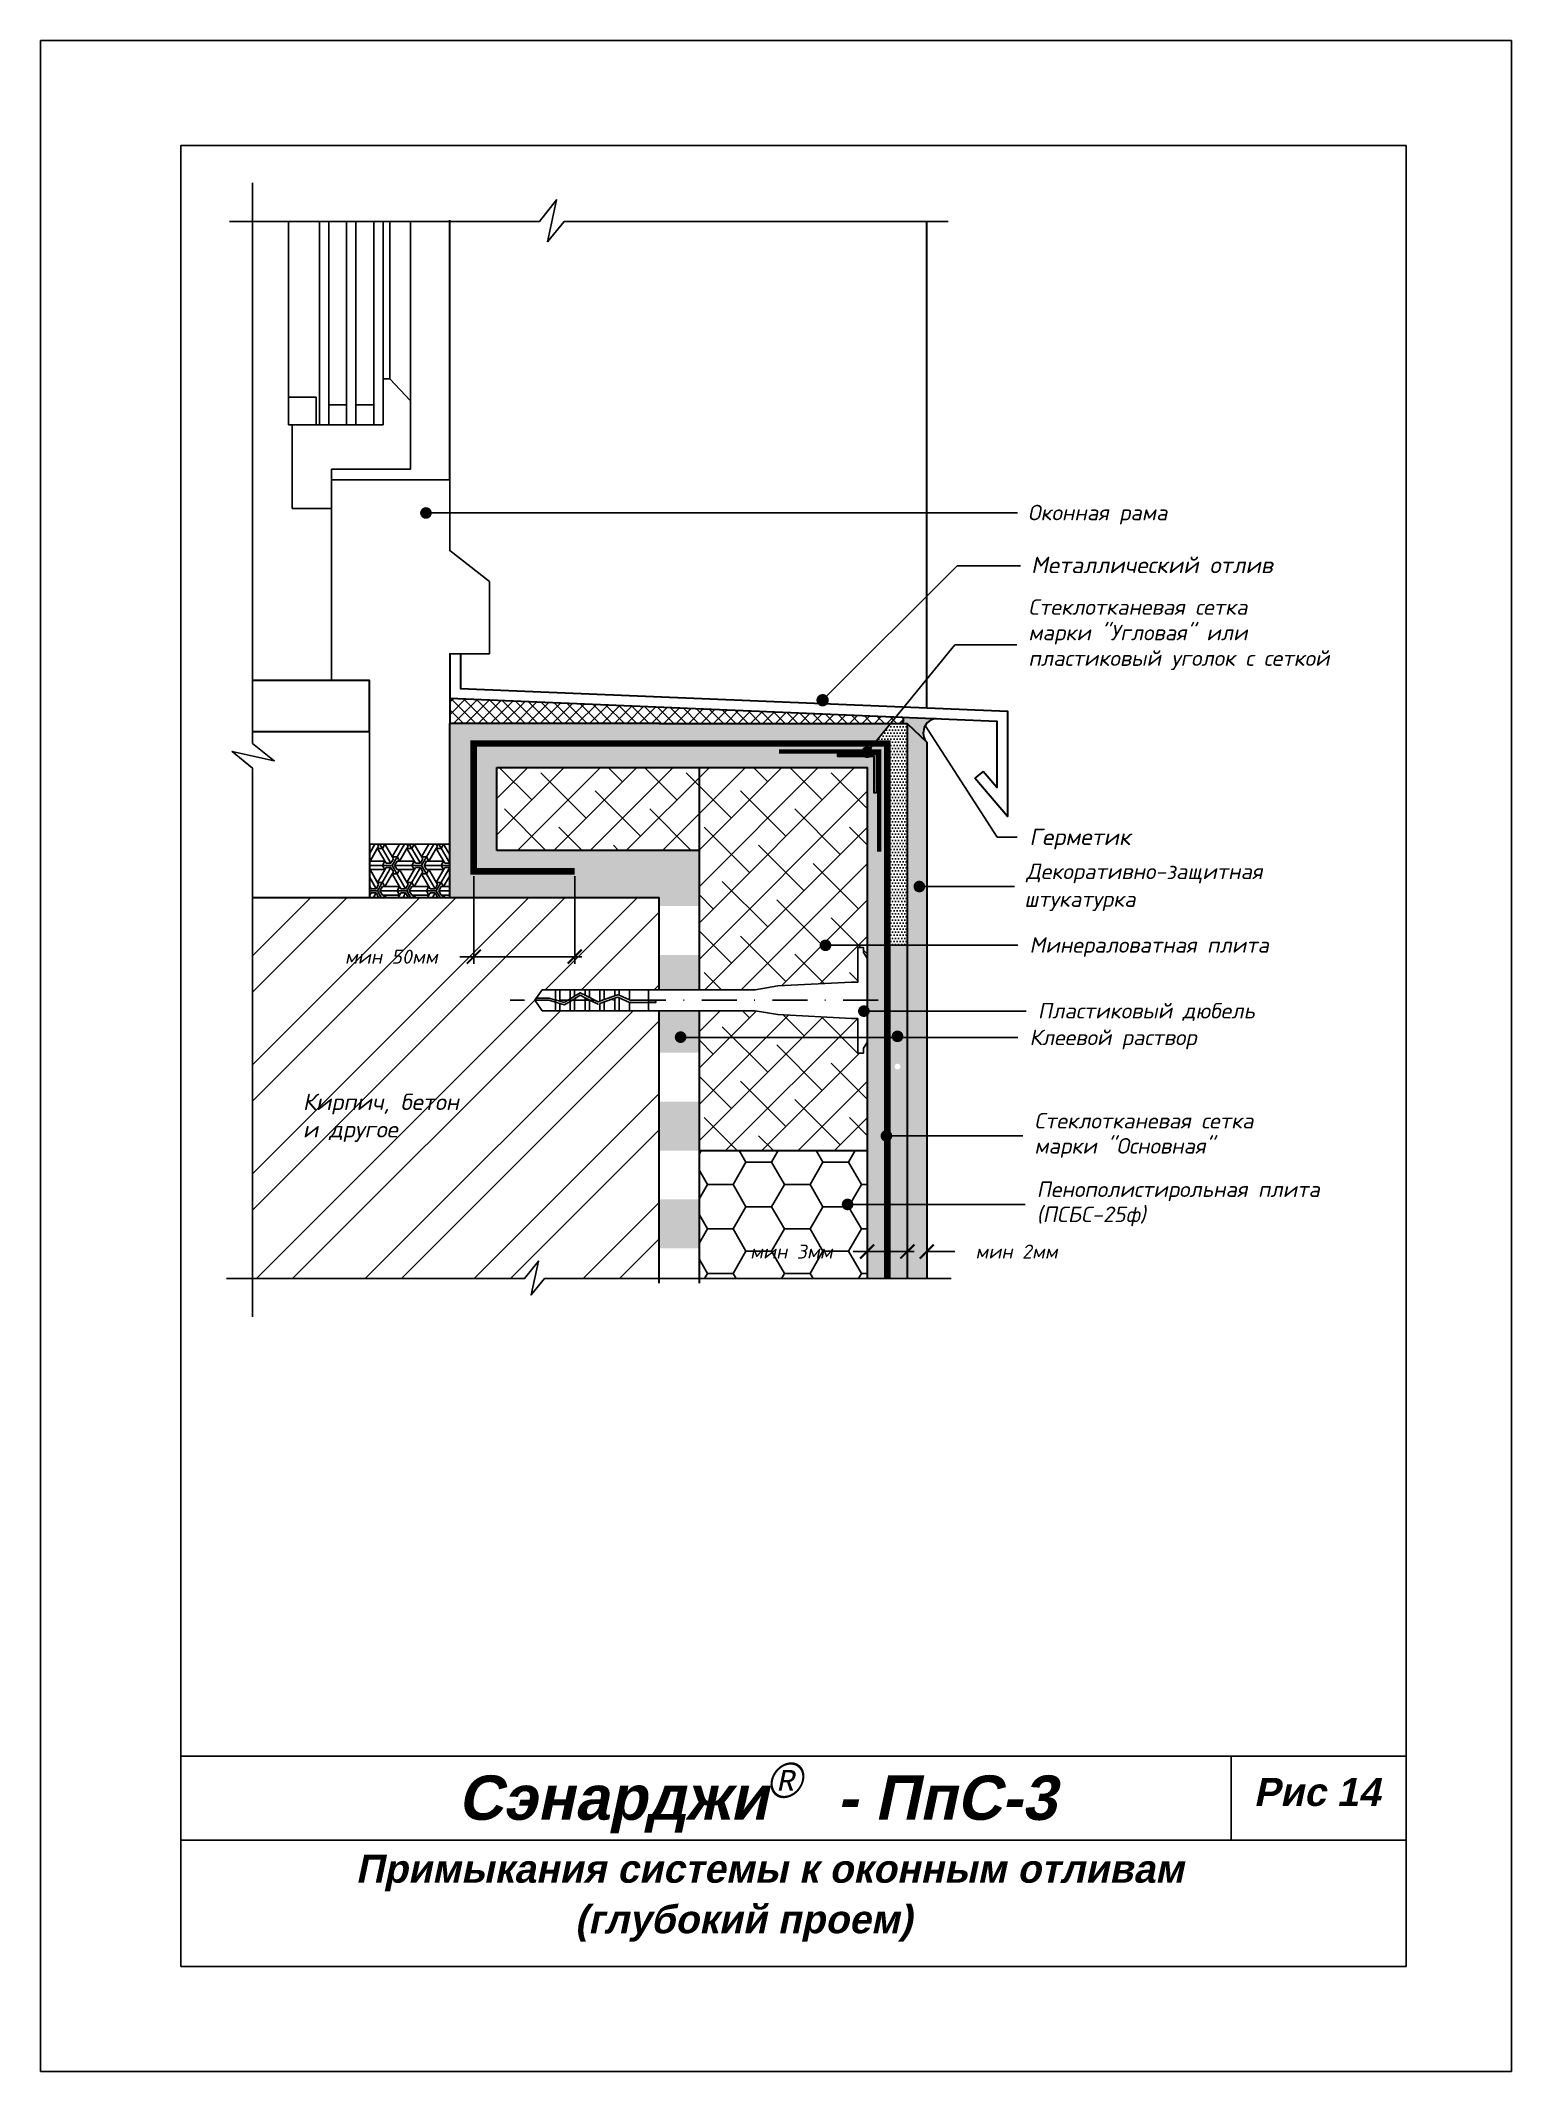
# Model space of a CAD drawing. Header units: inches. Extents: x 47 to 4151, y -1120 to 1902.
# Drawn here: x 676.8 to 886.8, y 1282.8 to 1572.8 of the extents above; entities that cross this region are included whole.
import ezdxf

# ---------------------------------------------------------------- set-up
doc = ezdxf.new("R2010")
doc.units = ezdxf.units.IN
doc.header["$LTSCALE"] = 10
doc.header["$MEASUREMENT"] = 0
doc.linetypes.add('DASHDOT', pattern=[1, 0.5, -0.25, 0, -0.25])
doc.linetypes.add('HIDDEN', pattern=[0.375, 0.25, -0.125])
doc.layers.add('dim', color=160, linetype='Continuous', lineweight=15)
doc.layers.add('Layer1', color=108, linetype='Continuous', lineweight=30)
for name, color, linetype in [('DUBEL', 142, 'Continuous'), ('hatch', 240, 'Continuous'), ('ndp', 242, 'Continuous'), ('ramka', 248, 'Continuous'), ('wind', 82, 'Continuous')]:
    doc.layers.add(name, color=color, linetype=linetype)
doc.layers.add('list', color=5, linetype='Continuous', plot=False)
doc.styles.add('ndp', font='ARIALBD.TTF', dxfattribs={"oblique": 12})
doc.styles.add('style2', font='romans.shx', dxfattribs={"oblique": 12})
doc.dimstyles.new('1', dxfattribs={"dimtxt": 2, "dimasz": 2, "dimexe": 1, "dimexo": 0.7, "dimgap": 2, "dimtad": 0, "dimtih": 1, "dimtoh": 1, "dimdec": 4, "dimzin": 0, "dimdsep": 46, "dimtxsty": 'style2', "dimblk": 'ARCHTICK', "dimcen": 1.5, "dimdle": 1, "dimadec": 0, "dimazin": 0, "dimtfac": 1, "dimtdec": 4, "dimtofl": 0, "dimtmove": 0, "dimatfit": 2, "dimldrblk": 'DOTSMALL', "dimfxl": 1, "dimtolj": 1, "dimtzin": 0, "dimarcsym": 0})
pattern_1 = [(0, (-1389.02083, 1920.61454), (0.21875, 0.4375), [0, -0.4375])]
pattern_2 = [(45, (-1389.021, 1920.6145), (-2.592209, 2.592209), []), (135, (-1389.021, 1920.6145), (-7.776626, 2.592209), [9.164842, -5.498905])]

msp = doc.modelspace()

# ---------------------------------------------------------------- texts
at = {"layer": 'ndp', "oblique": 12}
for s, height, style, p in [('Оконная рама', 2.21386006, 'style2', (817.805042, 1504.317033)), ('Металлический отлив', 2.34619952, 'style2', (818.263681, 1496.770543)), ('Стеклотканевая сетка', 2.21386006, 'style2', (817.875678, 1490.831013)), ('марки "Угловая" или', 2.21386006, 'style2', (817.875678, 1487.180387)), ('пластиковый уголок с сеткой', 2.21386006, 'style2', (817.875678, 1483.529761)), ('Герметик', 2.3461995, 'style2', (818.016333, 1457.943849)), ('Декоративно-защитная', 2.21386006, 'style2', (817.575499, 1453.077745)), ('штукатурка', 2.2138601, 'style2', (817.306341, 1449.119643)), ('Минераловатная плита', 2.21386006, 'style2', (818.034592, 1442.573195)), ('Пластиковый дюбель', 2.21386006, 'style2', (819.226442, 1433.178265)), ('Клеевой раствор', 2.21386006, 'style2', (818.034592, 1429.37054)), ('Кирпич, бетон', 2.34619952, 'style2', (714.285593, 1420.100244)), ('Стеклотканевая сетка', 2.21386006, 'style2', (818.731831, 1417.466168)), ('и другое', 2.3461995, 'style2', (714.285593, 1416.184104)), ('марки "Основная"', 2.21386006, 'style2', (818.731831, 1413.881823)), ('Пенополистирольная плита', 2.21386006, 'style2', (819.058824, 1407.683404)), ('(ПСБС-25ф)', 2.2138601, 'style2', (819.058824, 1404.099059)), ('Сэнарджи    - ПпС-3', 6.33260053, 'ndp', (736.423232, 1318.743224)), ('Рис 14', 4, 'ndp', (850.049942, 1320.720938)), ('Примыкания системы к оконным отливам', 4, 'ndp', (721.830392, 1309.7543)), ('(глубокий проем)', 4, 'ndp', (753.117478, 1302.540608))]:
    msp.add_text(s, height=height, dxfattribs=dict(at, style=style)).set_placement(p)
at = {"layer": 'ndp', "insert": (780.486035, 1326.882309), "char_height": 5, "attachment_point": 1, "style": 'style2'}
msp.add_mtext('{\\fCentury Gothic|b0|i0|c204|p32;®}', dxfattribs=at)

# ---------------------------------------------------------------- blocks, each defined once
blk = doc.blocks.new('_ArchTick')
at = {"layer": 'DUBEL', "color": 0, "const_width": 0.15}
blk.add_lwpolyline([(-0.5, -0.5), (0.5, 0.5)], dxfattribs=at)
blk = doc.blocks.new('*D36')
at = {"layer": 'Defpoints', "color": 0}
for p in [(794.86, 1400.83), (800.59, 1401.3), (794.86, 1399.89)]:
    blk.add_point(p, dxfattribs=at)
at = {"layer": 'dim', "color": 0, "lineweight": -2}
for p, q in [((794.86, 1399.89), (792.86, 1399.89)), ((794.86, 1400.13), (794.86, 1398.89)), ((801.59, 1399.89), (794.86, 1399.89)), ((800.59, 1400.6), (800.59, 1398.89))]:
    blk.add_line(p, q, dxfattribs=at)
at = {"layer": 'dim', "color": 0, "lineweight": -2, "xscale": 2, "yscale": 2, "zscale": 2, "rotation": 180}
blk.add_blockref('_ArchTick', (794.86, 1399.89), dxfattribs=at)
at = {"layer": 'dim', "color": 0, "lineweight": -2, "xscale": 2, "yscale": 2, "zscale": 2}
blk.add_blockref('_ArchTick', (800.59, 1399.89), dxfattribs=at)
at = {"layer": 'dim', "color": 0, "insert": (784.04, 1399.89), "char_height": 2, "attachment_point": 5, "style": 'style2'}
blk.add_mtext('\\A1;{\\fRomanS|b0|i0|c204|p2;мин 3мм}', dxfattribs=at)
blk = doc.blocks.new('_DotSmall')
at = {"layer": 'DUBEL', "color": 0, "const_width": 0.5}
blk.add_lwpolyline([(-0.0625, 0, 1), (0.0625, 0, 1)], format="xyb", close=True, dxfattribs=at)
blk = doc.blocks.new('*D37')
at = {"layer": 'Defpoints', "color": 0}
for p in [(800.59, 1401.3), (803.37, 1401.4), (803.37, 1399.89)]:
    blk.add_point(p, dxfattribs=at)
at = {"layer": 'dim', "color": 0, "lineweight": -2}
for p, q in [((800.59, 1399.89), (798.59, 1399.89)), ((800.59, 1400.6), (800.59, 1398.89)), ((803.37, 1400.7), (803.37, 1398.89)), ((803.37, 1399.89), (807.37, 1399.89))]:
    blk.add_line(p, q, dxfattribs=at)
at = {"layer": 'dim', "color": 0, "lineweight": -2, "xscale": 2, "yscale": 2, "zscale": 2}
blk.add_blockref('_ArchTick', (800.59, 1399.89), dxfattribs=at)
at = {"layer": 'dim', "color": 0, "lineweight": -2, "xscale": 2, "yscale": 2, "zscale": 2, "rotation": 180}
blk.add_blockref('_ArchTick', (803.37, 1399.89), dxfattribs=at)
at = {"layer": 'dim', "color": 0, "insert": (816.19, 1399.89), "char_height": 2, "attachment_point": 5, "style": 'style2'}
blk.add_mtext('\\A1;{\\fRomanS|b0|i0|c204|p2;мин 2мм}', dxfattribs=at)
blk = doc.blocks.new('*D38')
at = {"layer": 'Defpoints', "color": 0}
for p in [(738.7, 1454.18), (753.11, 1454.18), (738.7, 1442)]:
    blk.add_point(p, dxfattribs=at)
at = {"layer": 'dim', "color": 0, "lineweight": -2}
for p, q in [((738.7, 1453.48), (738.7, 1441)), ((753.11, 1453.48), (753.11, 1441)), ((738.7, 1442), (736.7, 1442)), ((754.11, 1442), (738.7, 1442))]:
    blk.add_line(p, q, dxfattribs=at)
at = {"layer": 'dim', "color": 0, "lineweight": -2, "xscale": 2, "yscale": 2, "zscale": 2, "rotation": 180}
blk.add_blockref('_ArchTick', (738.7, 1442), dxfattribs=at)
at = {"layer": 'dim', "color": 0, "lineweight": -2, "xscale": 2, "yscale": 2, "zscale": 2}
blk.add_blockref('_ArchTick', (753.11, 1442), dxfattribs=at)
at = {"layer": 'dim', "color": 0, "insert": (726.92, 1442), "char_height": 2, "attachment_point": 5, "style": 'style2'}
blk.add_mtext('\\A1;{\\fRomanS|b0|i0|c204|p2;мин 50мм}', dxfattribs=at)

# ---------------------------------------------------------------- dimensions: what is measured, and where the dimension line sits
at = {"layer": 'dim'}
for base, p1, p2, text, picture, middle in [((738.698706, 1442.001808), (753.11128, 1454.176088), (738.698706, 1454.176088), '{\\fRomanS|b0|i0|c204|p2;мин 50мм}', '*D38', (726.915879, 1442.001808)), ((794.86281, 1399.891029), (800.587086, 1401.30391), (794.86281, 1400.833461), '{\\fRomanS|b0|i0|c204|p2;мин 3мм}', '*D36', (784.043189, 1399.891029)), ((803.373548, 1399.891029), (800.587086, 1401.30391), (803.373548, 1401.398102), '{\\fRomanS|b0|i0|c204|p2;мин 2мм}', '*D37', (816.193169, 1399.891029))]:
    dim = msp.add_linear_dim(base=base, p1=p1, p2=p2, text=text, dimstyle='1', dxfattribs=at)
    dim.commit()
    dim.dimension.update_dxf_attribs({"geometry": picture, "text_midpoint": middle})

# ---------------------------------------------------------------- hatches: boundary and pattern name
at = {"layer": 'hatch'}
h = msp.add_hatch(dxfattribs=at)
h.set_pattern_fill('ANSI37', color=256, scale=10, style=0)
h.set_pattern_definition([(45, (-1162.964, 1920.6145), (-0.8838835, 0.8838835), []), (135, (-1162.964, 1920.6145), (-0.8838835, -0.8838835), [])])
h.paths.add_polyline_path([(735.274764, 1478.909146), (735.274764, 1475.309778), (765.178587, 1475.309778), (799.785928, 1475.309778, 0.7059517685), (799.699638, 1476.223591)])
msp.add_hatch(color=256, dxfattribs=at).paths.add_polyline_path([(803.373548, 1472.61781, -0.6059649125), (804.723597, 1476.014167), (799.699638, 1476.223591, -0.7059517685), (799.785928, 1475.309778), (800.587086, 1475.309778)])
h = msp.add_hatch(dxfattribs=at)
h.set_pattern_fill('DOTS', color=256, scale=7, style=0)
h.set_pattern_definition(pattern_1)
h.paths.add_polyline_path([(770.902864, 1457.16498), (741.972962, 1457.16498), (741.972962, 1469.01724), (770.902864, 1469.01724), (794.86281, 1469.01724), (794.86281, 1450.416857), (794.86281, 1443.623431), (800.587086, 1443.623431), (800.587086, 1475.309778), (765.178587, 1475.309778), (735.274764, 1475.309778), (735.274764, 1450.466782), (765.178587, 1450.466782), (765.178587, 1449.248229), (770.902864, 1449.248229)])
h.paths.add_polyline_path([(794.46269, 1471.307268), (795.262068, 1471.307268, 0.7582075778)], flags=16)
h.paths.add_polyline_path([(790.663768, 1470.572067), (790.663768, 1470.900922), (796.17823, 1470.900922), (796.17823, 1465.38646), (795.849375, 1465.38646), (795.849375, 1470.572067)], flags=16)
h.paths.add_polyline_path([(800.587086, 1475.309778), (798.219431, 1475.309778), (795.884225, 1472.44764), (797.724948, 1472.44764), (797.724948, 1443.623431), (800.587086, 1443.623431)], flags=16)
h.paths.add_polyline_path([(800.587086, 1443.623431), (797.724948, 1443.623431), (797.724948, 1434.228501), (800.587086, 1434.228501)])
h.paths.add_polyline_path([(797.724948, 1443.623431), (794.86281, 1443.623431), (794.86281, 1434.228501), (797.724948, 1434.228501)])
h.paths.add_polyline_path([(797.724948, 1434.228501), (794.86281, 1434.228501), (794.86281, 1396.025582), (797.724948, 1396.025582), (797.724948, 1416.004714, -0.4934500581), (797.202021, 1416.405563, -0.4934500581), (797.724948, 1416.806412)])
h.paths.add_polyline_path([(800.587086, 1434.228501), (797.724948, 1434.228501), (797.724948, 1416.806412, -0.3391810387), (798.032218, 1416.405563), (800.587086, 1416.405563), (800.587086, 1426.309443), (799.609023, 1426.309443, -1), (798.778825, 1426.309443, -1), (799.609023, 1426.309443), (800.587086, 1426.309443)])
h.paths.add_polyline_path([(800.587086, 1416.405563), (798.032218, 1416.405563, -0.3391810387), (797.724948, 1416.004714), (797.724948, 1396.025582), (800.587086, 1396.025582)])
h.paths.add_polyline_path([(770.902864, 1442.26134), (765.178587, 1442.26134), (765.178587, 1437.271841), (770.902864, 1437.271841)])
h.paths.add_polyline_path([(770.902864, 1434.267458), (765.178587, 1434.267458), (765.178587, 1428.287562), (770.902864, 1428.287562)])
h.paths.add_polyline_path([(770.902864, 1421.300673), (765.178587, 1421.300673), (765.178587, 1414.313784), (770.902864, 1414.313784)])
h.paths.add_polyline_path([(770.902864, 1407.326895), (765.178587, 1407.326895), (765.178587, 1400.340006), (770.902864, 1400.340006)])
h = msp.add_hatch(dxfattribs=at)
h.set_pattern_fill('DOTS', color=256, scale=7, style=0)
h.set_pattern_definition(pattern_1)
h.paths.add_polyline_path([(797.724948, 1443.623431), (800.587086, 1443.623431), (800.587086, 1475.309778), (798.219431, 1475.309778), (795.884225, 1472.44764), (797.724948, 1472.44764)])
h = msp.add_hatch(dxfattribs=at)
h.set_pattern_fill('AR-CONC', color=256, scale=0.293275, style=0)
h.set_pattern_definition([(50, (-1162.964, 1920.6145), (2.1035444, -0.1840363), [0.2199562, -2.4195183]), (355, (-1162.964, 1920.6145), (-0.406923, 2.205991), [0.175965, -1.9356146]), (100.4514, (-1162.7887, 1920.5992), (1.696623, 2.0219534), [0.186934, -2.0562741]), (46.1842, (-1162.964, 1921.201), (3.1299506, -0.4854258), [0.3299343, -3.6292774]), (96.6356, (-1162.7032, 1921.1606), (2.7411315, 2.8568436), [0.280401, -3.0844107]), (351.1842, (-1162.964, 1921.201), (2.7411293, 2.856846), [0.2639474, -2.903422]), (21, (-1162.6707, 1921.0545), (1.7505788, -1.1807803), [0.2199562, -2.4195183]), (326, (-1162.6707, 1921.0545), (0.713583, 2.1266834), [0.175965, -1.9356146]), (71.4514, (-1162.5249, 1920.956), (2.4641624, 0.9459011), [0.186934, -2.0562741]), (37.5, (-1162.964, 1920.61454), (0.0356618, 0.97629425), [0, -1.9121526, 0, -1.9649421, 0, -1.9429465]), (7.5, (-1162.964, 1920.6145), (0.77151703, 1.1567107), [0, -1.1203103, 0, -1.8681614, 0, -0.7405192]), (327.5, (-1163.618, 1920.61454), (1.56556743, -0.0661478), [0, -0.73318735, 0, -2.2875445, 0, -3.0353956]), (317.5, (-1163.9113, 1920.6145), (1.7103389, 0.2935828), [0, -0.9531436, 0, -1.5191642, 0, -2.1555708])])
h.paths.add_polyline_path([(803.373548, 1472.61781), (800.587086, 1475.309778), (800.587086, 1396.025582), (803.373548, 1396.025582)])
h = msp.add_hatch(dxfattribs=at)
h.set_pattern_fill('ANSI38', color=256, scale=29.327494, style=0)
h.set_pattern_definition(pattern_2)
h.paths.add_polyline_path([(794.86281, 1469.01724), (770.902864, 1469.01724), (770.902864, 1457.16498), (770.902864, 1437.271841), (778.891493, 1437.271841), (782.086953, 1437.816606), (792.615656, 1438.36604), (793.531796, 1438.36604), (793.531796, 1443.292037), (794.355015, 1443.292037), (794.355015, 1442.613351), (794.86281, 1441.77295), (794.86281, 1443.623431), (789.331364, 1443.623431, -1), (788.501166, 1443.623431, -1), (789.331364, 1443.623431), (794.86281, 1443.623431), (794.86281, 1450.416857)])
h.paths.add_polyline_path([(770.902864, 1469.01724), (741.972962, 1469.01724), (741.972962, 1457.16498), (770.902864, 1457.16498)])
h = msp.add_hatch(dxfattribs=at)
h.set_pattern_fill('ESCHER', color=256, scale=3.5, style=0)
h.set_pattern_definition([(60, (-1162.964, 1920.6145), (-4.2, -9e-10), [3.85, -0.35]), (180, (-1162.964, 1920.6145), (2.1, -3.637307), [3.85, -0.35]), (300, (-1162.964, 1920.6145), (4.2, -9e-10), [3.85, -0.35]), (60, (-1162.614, 1920.6145), (-4.2, -9e-10), [0.7, -3.5]), (300, (-1162.614, 1920.6145), (4.2, -9e-10), [0.7, -3.5]), (60, (-1163.139, 1920.9176), (-4.2, -9e-10), [0.7, -3.5]), (180, (-1163.139, 1920.9176), (2.1, -3.637307), [0.7, -3.5]), (300, (-1163.139, 1920.3114), (4.2, -9e-10), [0.7, -3.5]), (180, (-1163.139, 1920.3114), (2.1, -3.637307), [0.7, -3.5]), (60, (-1164.364, 1920.6145), (-4.2, -9e-10), [0.7, -3.5]), (300, (-1164.364, 1920.6145), (4.2, -9e-10), [0.7, -3.5]), (60, (-1162.264, 1919.402), (-4.2, -9e-10), [0.7, -3.5]), (180, (-1162.264, 1919.402), (2.1, -3.637307), [0.7, -3.5]), (300, (-1162.264, 1921.827), (4.2, -9e-10), [0.7, -3.5]), (180, (-1162.264, 1921.827), (2.1, -3.637307), [0.7, -3.5]), (0, (-1162.264, 1921.2208), (-2.1, 3.637307), [2.45, -1.75]), (0, (-1162.264, 1920.0083), (-2.1, 3.637307), [2.45, -1.75]), (120, (-1162.789, 1921.524), (-4.2, 9e-10), [2.45, -1.75]), (120, (-1163.839, 1920.9176), (-4.2, 9e-10), [2.45, -1.75]), (240, (-1163.839, 1920.3114), (2.1, -3.637307), [2.45, -1.75]), (240, (-1162.789, 1919.7052), (2.1, -3.637307), [2.45, -1.75])])
h.paths.add_polyline_path([(735.274764, 1450.466782), (735.274764, 1458.074029), (723.797871, 1458.074029), (723.797871, 1450.466782)])
h = msp.add_hatch(dxfattribs=at)
h.set_pattern_fill('ANSI32', color=256, scale=29.327494, style=0)
h.set_pattern_definition([(45, (-1162.964, 1920.615), (-7.776626, 7.776626), []), (45, (-1157.78, 1920.615), (-7.776626, 7.776626), [])])
h.paths.add_polyline_path([(765.178587, 1434.267458), (763.641253, 1434.267458), (760.942273, 1434.267458), (759.452053, 1434.267458), (758.823691, 1434.267458), (757.333471, 1434.267458), (756.705109, 1434.267458), (755.214889, 1434.267458), (754.586528, 1434.267458), (753.096308, 1434.267458), (752.467946, 1434.267458), (750.977726, 1434.267458), (750.349364, 1434.267458), (748.473084, 1434.267458), (747.390332, 1435.769649), (747.62017, 1436.088523), (748.473084, 1437.271841), (750.349364, 1437.271841), (752.467946, 1437.271841), (753.096308, 1437.271841), (754.586528, 1437.271841), (755.214889, 1437.271841), (757.333471, 1437.271841), (758.823691, 1437.271841), (760.942273, 1437.271841), (763.641253, 1437.271841), (765.178587, 1437.271841), (765.178587, 1448.810159), (765.178587, 1450.466782), (735.274764, 1450.466782), (707.079278, 1450.466782), (707.079278, 1396.025582), (745.944059, 1396.025582), (747.923543, 1398.537239), (746.865423, 1393.698052), (748.778177, 1396.025582), (765.178587, 1396.025582)])
h.paths.add_polyline_path([(719.633052, 1443.511006), (736.198706, 1443.511006), (736.198706, 1440.492609), (719.633052, 1440.492609)], flags=24)
h.paths.add_polyline_path([(713.85503, 1414.940163), (730.892907, 1414.690813), (731.640957, 1418.210112), (714.60308, 1418.459462)], flags=24)
h.paths.add_polyline_path([(713.617955, 1418.702344), (742.442692, 1418.369877), (743.440092, 1423.062276), (714.615355, 1423.394743)], flags=24)
h = msp.add_hatch(dxfattribs=at)
h.set_pattern_fill('ANSI38', color=256, scale=29.327494, style=0)
h.set_pattern_definition(pattern_2)
h.paths.add_polyline_path([(794.86281, 1414.311348), (794.86281, 1428.247262), (793.531796, 1428.247262), (793.531796, 1433.125451), (782.086953, 1433.722692), (778.891493, 1434.267458), (770.902864, 1434.267458), (770.902864, 1414.311348)])
h = msp.add_hatch(dxfattribs=at)
h.set_pattern_fill('HONEY', color=256, scale=29.327494, style=0)
h.set_pattern_definition([(0, (-1389.0208, 1920.6145), (5.498905, 3.1747943), [3.665937, -7.331874]), (120, (-1389.0208, 1920.6145), (-5.498905, 3.1747944), [3.665937, -7.331874]), (60, (-1389.0208, 1920.6145), (1e-08, 6.3495887), [-7.331874, 3.665937])])
h.paths.add_polyline_path([(794.86281, 1414.311348), (770.902864, 1414.311348), (770.902864, 1396.025582), (794.86281, 1396.025582)])
h.paths.add_polyline_path([(777.723568, 1401.400227), (792.36281, 1401.400227), (792.36281, 1398.38183), (777.723568, 1398.38183)], flags=24)
at = {"layer": 'Layer1'}
msp.add_hatch(color=256, dxfattribs=at).paths.add_polyline_path([(796.17823, 1465.38646), (795.849375, 1465.38646), (795.849375, 1470.572067), (790.663768, 1470.572067), (790.663768, 1470.900922), (796.17823, 1470.900922)])

# ---------------------------------------------------------------- linework, layer by layer
at = {"layer": 'DUBEL', "linetype": 'DASHDOT'}
msp.add_line((796.437536, 1435.769649), (743.912715, 1435.769649), dxfattribs=at)
at = {"layer": 'DUBEL', "linetype": 'HIDDEN', "const_width": 0.945982}
msp.add_lwpolyline([(753.11128, 1454.176088), (738.698706, 1454.176088), (738.698706, 1472.44764), (797.724948, 1472.44764), (797.724948, 1396.025582)], dxfattribs=at)
at = {"layer": 'DUBEL'}
msp.add_lwpolyline([(792.615656, 1438.36604), (793.531796, 1438.36604), (793.531796, 1443.292037), (794.355015, 1443.292037), (794.355015, 1442.613351), (794.86281, 1441.77295), (794.86281, 1429.766349), (794.355015, 1428.925948), (794.355015, 1428.247262), (793.531796, 1428.247262), (793.531796, 1433.173259), (792.615656, 1433.173259), (782.086953, 1433.722692), (778.891493, 1434.267458), (763.641253, 1434.267458), (763.641253, 1435.435092), (764.681826, 1435.435092), (764.681826, 1435.753965), (763.641253, 1435.753965), (763.641253, 1435.435092), (763.641253, 1437.271841), (760.942273, 1437.271841), (760.942273, 1435.817791), (761.084679, 1435.753965), (763.641253, 1435.769649), (763.641253, 1435.435092), (761.016488, 1435.435092), (760.942273, 1435.468355), (760.942273, 1434.267458), (763.641253, 1434.267458), (759.452053, 1434.267458), (759.452053, 1436.136264), (760.942273, 1435.468355), (759.239531, 1436.231515), (758.823691, 1436.079055), (758.823691, 1434.267458), (759.452053, 1434.267458), (757.333471, 1434.267458), (757.333471, 1435.532694), (758.823691, 1436.079055), (756.705109, 1435.302316), (756.705109, 1434.267458), (757.333471, 1434.267458), (755.214889, 1434.267458), (755.214889, 1435.769649), (756.443279, 1435.206321), (754.586528, 1436.146705), (754.586528, 1434.267458), (755.214889, 1434.267458), (753.096308, 1434.267458), (753.096308, 1435.769649), (753.096308, 1435.988927), (753.906609, 1436.491061), (754.586528, 1436.146705), (753.906609, 1436.491061), (752.467946, 1435.599539), (752.467946, 1434.267458), (753.096308, 1434.267458), (750.977726, 1434.267458), (750.977726, 1435.30535), (751.665306, 1435.102153), (752.467946, 1435.599539), (751.665306, 1435.102153), (750.977726, 1435.30535), (750.977726, 1434.267458), (750.349364, 1434.267458), (750.349364, 1435.491047), (750.977726, 1435.30535), (750.349364, 1435.491047), (750.349364, 1434.267458), (748.473084, 1434.267458), (747.390332, 1435.769649), (749.406628, 1435.769649), (750.349364, 1435.491047), (750.349364, 1435.769649), (749.452759, 1436.088523), (747.62017, 1436.088523), (747.390332, 1435.769649), (748.473084, 1437.271841), (750.349364, 1437.271841), (750.349364, 1435.823553), (750.977726, 1435.637856), (750.977726, 1437.271841), (750.977726, 1435.769649), (750.977726, 1435.637856), (751.618727, 1435.448424), (752.467946, 1435.974675), (752.467946, 1437.271841), (750.349364, 1437.271841), (753.096308, 1437.271841), (753.096308, 1436.364063), (752.467946, 1435.974675), (753.890894, 1436.856459), (754.586528, 1436.504143), (754.586528, 1437.271841), (753.096308, 1437.271841), (755.214889, 1437.271841), (755.214889, 1436.185898), (754.586528, 1436.504143), (756.463677, 1435.553428), (757.333471, 1435.872323), (757.333471, 1437.271841), (755.214889, 1437.271841), (756.705109, 1437.271841), (756.705109, 1435.769649), (756.705109, 1435.641945), (756.705109, 1437.271841), (758.823691, 1437.271841), (758.823691, 1436.418684), (757.333471, 1435.872323), (759.251567, 1436.575557), (759.452053, 1436.4857), (759.452053, 1437.271841), (759.452053, 1436.4857), (760.942273, 1435.817791), (760.942273, 1437.271841), (758.823691, 1437.271841), (763.641253, 1437.271841), (778.891493, 1437.271841), (782.086953, 1437.816606), (792.615656, 1438.36604)], close=True, dxfattribs=at)
at = {"layer": 'hatch'}
for points in [[(707.079278, 1552.522584), (707.079278, 1472.447897), (710.193952, 1469.993165), (704.192939, 1471.305326), (707.079278, 1468.933344), (707.079278, 1390.550499)], [(703.80507, 1546.972165), (748.071239, 1546.972165), (750.525971, 1550.086838), (749.21381, 1544.085826), (751.585791, 1546.972165), (806.437093, 1546.972165)], [(703.401973, 1396.025582), (745.944059, 1396.025582), (747.923543, 1398.537239), (746.865423, 1393.698052), (748.778177, 1396.025582), (806.873391, 1396.025582)]]:
    msp.add_lwpolyline(points, dxfattribs=at)
at = {"layer": 'Layer1', "color": 240}
for p, q in [((735.274764, 1510.088742), (735.274764, 1547.187352)), ((803.373548, 1477.54316), (803.373548, 1546.972165))]:
    msp.add_line(p, q, dxfattribs=at)
at = {"layer": 'Layer1'}
for p, q in [((735.274764, 1480.039887), (735.274764, 1475.309778)), ((765.178587, 1475.309778), (735.274764, 1475.309778)), ((735.274764, 1450.466782), (735.274764, 1475.309778)), ((800.587086, 1475.309778), (803.373548, 1472.61781)), ((741.972962, 1457.16498), (741.972962, 1469.01724)), ((741.972962, 1469.01724), (770.902864, 1469.01724)), ((770.902864, 1457.16498), (770.902864, 1469.01724)), ((723.797871, 1458.074029), (723.797871, 1450.466782)), ((770.902864, 1457.16498), (741.972962, 1457.16498)), ((770.902864, 1437.271841), (770.902864, 1457.16498)), ((707.079278, 1450.466782), (735.274764, 1450.466782)), ((735.274764, 1450.466782), (765.178587, 1450.466782)), ((765.178587, 1437.271841), (765.178587, 1450.466782)), ((794.86281, 1450.416857), (794.86281, 1396.025582)), ((765.178587, 1395.371714), (765.178587, 1434.267458)), ((770.902864, 1395.371714), (770.902864, 1434.267458)), ((770.902864, 1414.311348), (794.86281, 1414.311348))]:
    msp.add_line(p, q, dxfattribs=at)
for points in [[(735.274764, 1485.253727), (735.274764, 1478.909146), (813.383406, 1475.653182), (813.383406, 1466.156622), (811.414778, 1468.462929)], [(736.7947, 1485.253727), (736.7947, 1480.318503), (814.903342, 1477.062539), (814.903342, 1462.034836), (810.258726, 1467.476141)], [(707.079278, 1474.151249), (723.797871, 1474.151249), (723.797871, 1481.421234), (707.079278, 1481.421234)], [(765.178587, 1475.309778), (800.587086, 1475.309778), (800.587086, 1396.025582)], [(803.373548, 1472.61781), (803.373548, 1472.61781), (803.373548, 1396.025582)], [(770.902864, 1469.01724), (794.86281, 1469.01724), (794.86281, 1450.416857)], [(811.414778, 1468.462929), (810.258726, 1467.476141)]]:
    msp.add_lwpolyline(points, dxfattribs=at)
at = {"layer": 'Layer1', "linetype": 'HIDDEN'}
msp.add_lwpolyline([(796.584576, 1457.013279, 0.604796, 0.604796, 0), (796.584576, 1471.307268, 0.604796, 0.604796, 0), (782.290587, 1471.307268, 0.604796, 0.604796, 0)], format="xyseb", dxfattribs=at)
at = {"layer": 'Layer1'}
msp.add_lwpolyline([(796.17823, 1465.38646), (795.849375, 1465.38646), (795.849375, 1470.572067), (790.663768, 1470.572067), (790.663768, 1470.900922), (796.17823, 1470.900922)], close=True, dxfattribs=at)
for centre, radius, start, end in [((799.58045, 1475.751356), 0.487044, 294.95386816, 75.83485785), ((804.935272, 1473.963526), 2.061537, 95.89343538, 220.75100597)]:
    msp.add_arc(centre, radius, start, end, dxfattribs=at)
at = {"layer": 'list'}
msp.add_lwpolyline([(676.846562, 1282.818887), (886.846562, 1282.818887), (886.846562, 1572.818887), (676.846562, 1572.818887)], close=True, dxfattribs=at)
at = {"layer": 'ndp'}
for p, q in [((731.862822, 1505.364998), (816.331709, 1505.364998)), ((807.700547, 1497.825667), (788.501794, 1478.6234)), ((807.700547, 1497.825667), (816.762476, 1497.825667)), ((794.862379, 1471.195217), (807.380941, 1486.538557)), ((807.380941, 1486.538557), (816.221715, 1486.538557)), ((803.162599, 1475.015934), (813.428266, 1459.056866)), ((813.428266, 1459.056866), (816.263499, 1459.056866)), ((803.055649, 1452.01714), (815.921536, 1452.01714)), ((788.901899, 1443.623431), (816.380629, 1443.623431)), ((794.394026, 1434.228501), (817.572479, 1434.228501)), ((768.059889, 1430.449548), (816.380629, 1430.449548)), ((797.61712, 1416.405563), (817.077868, 1416.405563)), ((792.065931, 1406.622799), (817.404861, 1406.622799))]:
    msp.add_line(p, q, dxfattribs=at)
for points, const_width in [([(731.447723, 1505.364998, 1), (732.27792, 1505.364998, 1)], 0.830198), ([(788.061881, 1478.6234, 1), (788.941706, 1478.6234, 1)], 0.879825), ([(794.44728, 1471.195217, 1), (795.277478, 1471.195217, 1)], 0.830198), ([(801.895929, 1452.01714, 1), (802.726127, 1452.01714, 1)], 0.830198), ([(788.501166, 1443.623431, 1), (789.331364, 1443.623431, 1)], 0.830198), ([(793.978927, 1434.228501, 1), (794.809125, 1434.228501, 1)], 0.830198), ([(767.811468, 1430.510472, 1), (768.641665, 1430.510472, 1)], 0.830198), ([(798.778825, 1430.625101, 1), (799.609023, 1430.625101, 1)], 0.830198), ([(797.202021, 1416.405563, 1), (798.032218, 1416.405563, 1)], 0.830198), ([(791.650832, 1406.622799, 1), (792.48103, 1406.622799, 1)], 0.830198)]:
    msp.add_lwpolyline(points, format="xyb", close=True, dxfattribs=dict(at, const_width=const_width))
at = {"layer": 'ramka'}
for p, q in [((871.846562, 1327.818887), (696.846562, 1327.818887)), ((846.846562, 1327.818887), (846.846562, 1315.818887)), ((871.846562, 1315.818887), (696.846562, 1315.818887))]:
    msp.add_line(p, q, dxfattribs=at)
msp.add_lwpolyline([(696.846562, 1297.818887), (871.846562, 1297.818887), (871.846562, 1557.818887), (696.846562, 1557.818887)], close=True, dxfattribs=at)
at = {"layer": 'wind', "color": 240}
for p, q in [((712.255917, 1521.88893), (712.255917, 1546.972165)), ((726.704544, 1524.530359), (726.704544, 1546.972165)), ((729.647281, 1521.3922), (729.647281, 1546.972165))]:
    msp.add_line(p, q, dxfattribs=at)
at = {"layer": 'wind'}
for p, q in [((716.679044, 1517.974718), (716.679044, 1546.972165)), ((718.003687, 1546.972165), (718.003687, 1517.974718)), ((720.543735, 1517.974718), (720.543735, 1546.972165)), ((721.868378, 1546.972165), (721.868378, 1517.974718)), ((724.408427, 1546.972165), (724.408427, 1517.974718)), ((725.733069, 1517.974718), (725.733069, 1546.972165)), ((718.003687, 1517.974718), (716.679044, 1517.974718)), ((721.868378, 1517.974718), (720.543735, 1517.974718)), ((724.408427, 1517.974718), (725.733069, 1517.974718))]:
    msp.add_line(p, q, dxfattribs=at)
for points in [[(712.764832, 1505.985178), (718.392315, 1505.985178), (718.392315, 1505.985178), (718.392315, 1511.612661), (724.019798, 1511.612661), (729.647281, 1511.612661), (729.647281, 1521.3922), (726.704544, 1524.530359), (725.733069, 1524.530359), (725.733069, 1517.974718), (712.764832, 1517.974718)], [(716.170129, 1517.974718), (716.170129, 1521.88893), (712.255917, 1521.88893), (712.255917, 1517.974718)], [(720.543735, 1520.792448), (720.543735, 1517.974718), (718.003687, 1517.974718), (718.003687, 1520.792448)], [(721.868378, 1520.792448), (721.868378, 1517.974718), (724.408427, 1517.974718), (724.408427, 1520.792448)]]:
    msp.add_lwpolyline(points, close=True, dxfattribs=at)
msp.add_lwpolyline([(718.392315, 1481.421234), (718.392315, 1510.088742), (735.274764, 1510.088742), (735.274764, 1500.00383), (740.95317, 1495.574001), (740.95317, 1485.253727), (735.274764, 1485.253727), (735.274764, 1458.074029), (723.797871, 1458.074029), (723.797871, 1458.074029), (723.797871, 1481.421234), (718.392315, 1481.421234)], dxfattribs=at)

msp.set_redraw_order([(e.dxf.handle, doc.entitydb.next_handle()) for e in msp.query("TEXT MTEXT ATTDEF DIMENSION ARC_DIMENSION")])  # texts and dimensions are drawn at this point

doc.saveas('drawing.dxf')
